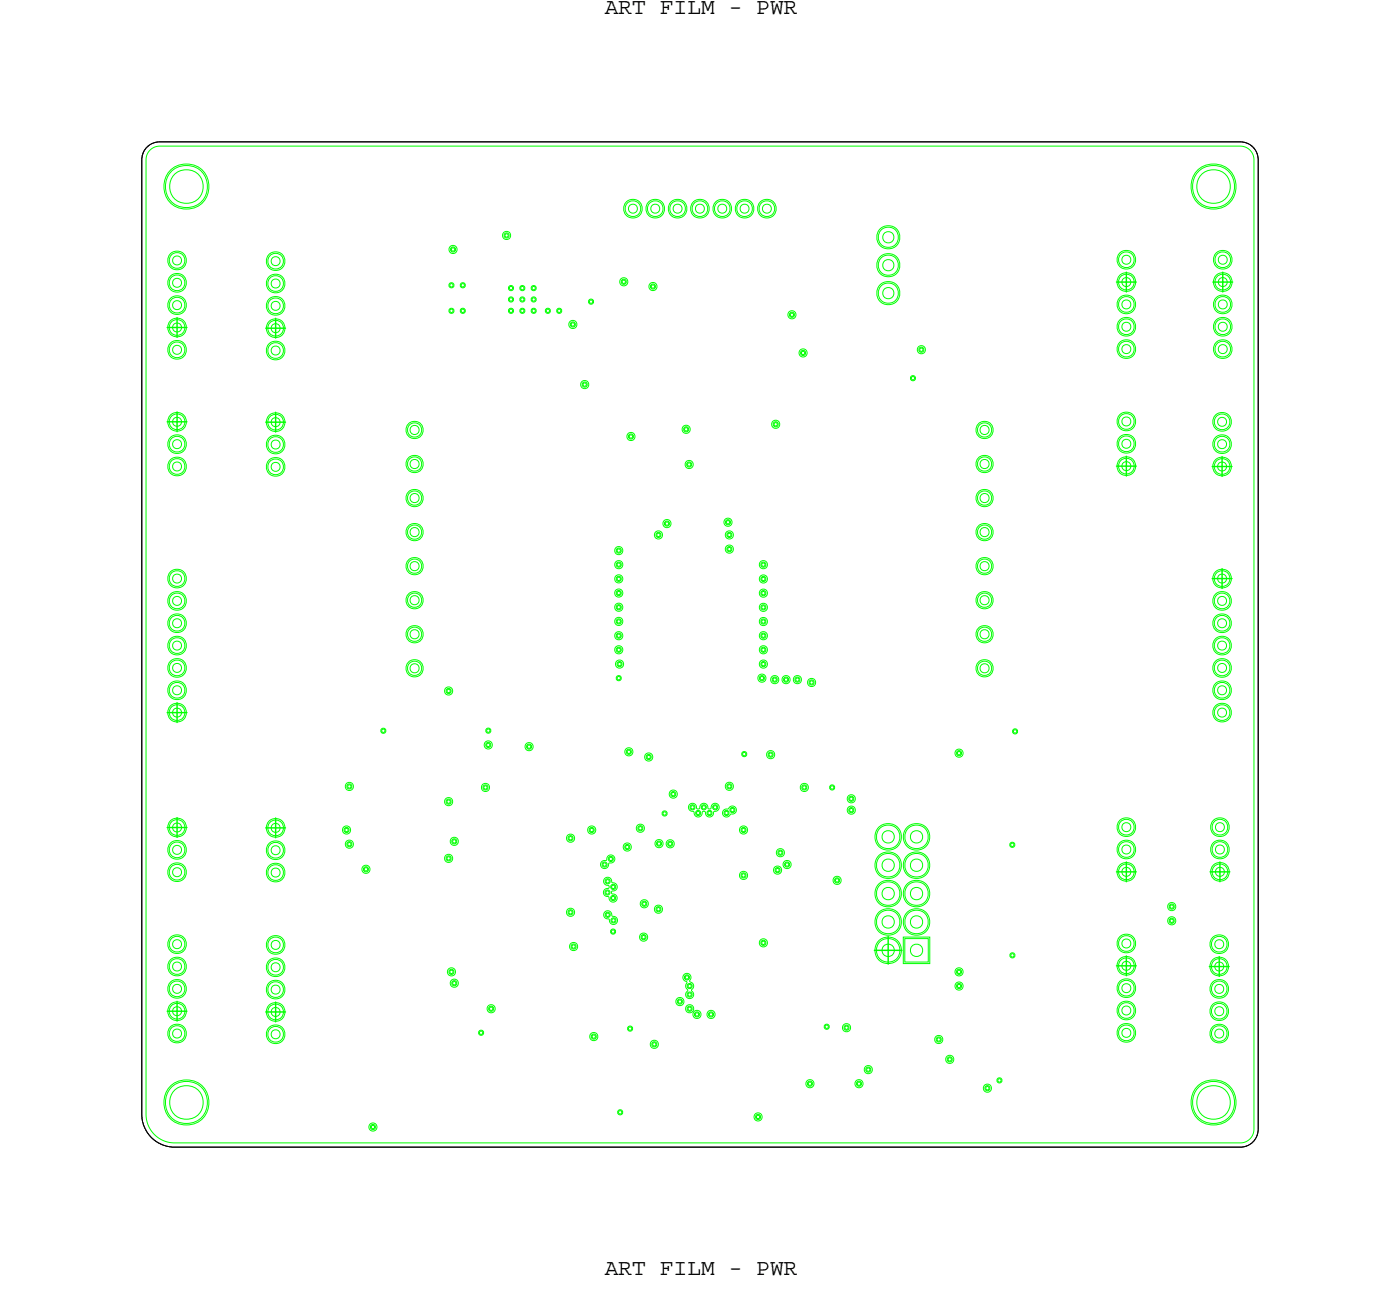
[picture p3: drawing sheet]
<svg xmlns="http://www.w3.org/2000/svg" width="125mm" height="115mm" viewBox="0 0 125 115" stroke-linecap="round" stroke-linejoin="round" font-family="sans-serif">
<defs><g id="words">
<g font-size="2.1">
<text x="54.2" y="1.2">ART FILM - PWR</text>
<text x="54.2" y="114.2">ART FILM - PWR</text>
</g>
</g></defs>
<!-- layer: Board Outline -->
<path d="M12.7 14.3v85.5zM13.2 13.2l.4-.4 .6-.1h96.9a1.61 1.61 0 0 1 1.6 1.5v86.9a1.6 1.6 0 0 1-1.6 1.6h-95.6a2.94 2.94 0 0 1-2.8-2.9v-85.5l.1-.6zM14.2 12.7h96.9zM14.2 12.7a1.6 1.6 0 0 0-1.5 1.6M111.1 12.7a1.6 1.6 0 0 1 1.6 1.5M112.7 14.2v86.9zM12.7 99.8a2.94 2.94 0 0 0 2.8 2.9M15.5 102.7h95.6zM112.7 101.1a1.6 1.6 0 0 1-1.6 1.6" fill="none" stroke="#000" stroke-width=".09"/>
<!-- layer: Nets -->
<g fill="none" stroke="#0f0" stroke-width=".09">
<path d="M13.4 13.5l.4-.3 .4-.1h96.9a1.23 1.23 0 0 1 1.2 1.1v86.9a1.22 1.22 0 0 1-1.2 1.2h-95.6a2.56 2.56 0 0 1-2.4-2.5v-85.5l.1-.5zM40.3 27.7l.1-.1 .2 .1v.3l-.2 .1-.1-.1zM40.3 25.4l.1-.1 .2 .1v.3l-.2 .1-.1-.1zM40.3 27.8l.1-.1 .2 .1v.1l-.2 .1-.1-.1zM40.3 25.5l.1-.1 .2 .1v.1l-.2 .1-.1-.1zM40.3 22.1l.3-.1 .3 .1v.2v.3l-.3 .1-.3-.1-.1-.3zM40.4 22.2l.2-.1 .2 .1v.3l-.2 .1-.2-.1zM40.4 22.3l.2-.1 .1 .1v.1l-.1 .1-.2-.1zM41.3 25.4l.2-.1 .1 .1v.3l-.1 .1-.2-.1zM41.3 27.7l.2-.1 .1 .1v.3l-.1 .1-.2-.1zM41.3 25.5l.2-.1 .1 .1v.1l-.1 .1-.2-.1zM41.3 27.8l.2-.1 .1 .1v.1l-.1 .1-.2-.1z"/>
<path d="M45.1 20.8l.3-.1 .2 .1 .1 .3-.1 .2-.2 .1-.3-.1-.1-.2zM45.2 20.9l.2-.1 .1 .1v.3l-.1 .1-.2-.1zM45.2 21l.2-.1 .1 .1v.2h-.1h-.2zM45.6 26.7l.2-.1 .1 .1v.3h-.1h-.2zM45.6 25.6h.2h.1v.4h-.1h-.2zM45.6 27.7l.2-.1 .1 .1v.3l-.1 .1-.2-.1zM45.6 26.7h.2h.1v.2l-.1 .1-.2-.1zM45.6 25.7l.2-.1 .1 .1v.2h-.1h-.2zM45.6 27.8l.2-.1 .1 .1v.1l-.1 .1-.2-.1zM46.6 25.6h.2h.2v.4h-.2h-.2zM46.6 26.7l.2-.1 .2 .1v.3h-.2h-.2zM46.6 27.7l.2-.1 .2 .1v.3l-.2 .1-.2-.1z"/>
<path d="M46.7 25.7l.1-.1 .1 .1v.2h-.1h-.1zM46.7 26.7h.1h.1v.2l-.1 .1-.1-.1zM46.7 27.8l.1-.1 .1 .1v.1l-.1 .1-.1-.1zM47.6 25.6h.2h.2v.4h-.2h-.2zM47.6 26.7l.2-.1 .2 .1v.3h-.2h-.2zM47.6 27.7l.2-.1 .2 .1v.3l-.2 .1-.2-.1zM47.7 25.7l.1-.1 .1 .1v.2h-.1h-.1zM47.7 26.7h.1h.1v.2l-.1 .1-.1-.1zM47.7 27.8l.1-.1 .1 .1v.1l-.1 .1-.1-.1zM48.9 27.7l.2-.1 .1 .1v.3l-.1 .1-.2-.1zM48.9 27.8l.2-.1 .1 .1v.1l-.1 .1-.2-.1zM49.9 27.7l.2-.1 .2 .1v.3l-.2 .1-.2-.1z"/>
<path d="M50 27.8l.1-.1 .1 .1v.1l-.1 .1-.1-.1zM51 28.8l.3-.1 .3 .1 .1 .2-.1 .3-.3 .1-.3-.1-.1-.3zM51.1 28.9l.2-.1 .2 .1v.3l-.2 .1-.2-.1zM51.2 29l.1-.1 .1 .1v.1l-.1 .1-.1-.1zM52.1 34.2l.3-.1 .2 .1 .1 .2-.1 .3-.2 .1-.3-.1-.1-.3zM52.2 34.3l.2-.1 .1 .1v.3l-.1 .1-.2-.1zM52.2 34.4l.2-.1 .1 .1v.1l-.1 .1-.2-.1zM52.8 26.8h.1h.2v.4h-.2h-.1zM52.8 26.9h.1h.2v.2l-.2 .1-.1-.1zM55.6 25l.3-.1 .2 .1 .1 .2-.1 .3-.2 .1-.3-.1-.1-.3zM55.7 25.1l.2-.1 .1 .1v.3l-.1 .1-.2-.1zM55.7 25.2l.2-.1 .1 .1v.1l-.1 .1-.2-.1z"/>
<path d="M56.2 38.8l.3-.1 .3 .1 .1 .3-.1 .2-.3 .1-.3-.1v-.2zM56.3 38.9l.2-.1 .2 .1v.3l-.2 .1-.2-.1zM56.4 39l.1-.1 .1 .1v.2h-.1h-.1zM58.2 25.4l.3-.1 .3 .1v.3v.2l-.3 .1-.3-.1-.1-.2zM58.3 25.5l.2-.1 .2 .1v.3l-.2 .1-.2-.1zM58.4 25.6l.1-.1 .1 .1v.1l-.1 .1-.1-.1zM61.2 38.2l.3-.1 .2 .1 .1 .2-.1 .3-.2 .1-.3-.1-.1-.3zM61.3 38.3l.2-.1 .1 .1v.3l-.1 .1-.2-.1zM61.3 38.4l.2-.1 .1 .1v.1l-.1 .1-.2-.1zM69.2 37.7l.3-.1 .3 .1v.3v.2l-.3 .1-.3-.1-.1-.2zM69.3 37.8h.2h.2v.3l-.2 .1-.2-.1zM69.3 37.9l.2-.1 .1 .1v.2h-.1h-.2z"/>
<path d="M70.7 27.9l.2-.1 .3 .1 .1 .3-.1 .2-.3 .1-.2-.1-.1-.2zM70.8 28h.1h.2v.3l-.2 .1-.1-.1zM70.8 28.1l.1-.1 .2 .1v.2h-.2h-.1zM71.7 31.3l.2-.1 .3 .1 .1 .3-.1 .2-.3 .2-.2-.2-.1-.2zM71.8 31.4h.1h.2v.4h-.2h-.1zM71.8 31.5l.1-.1 .2 .1v.2h-.2h-.1zM81.6 33.7l.2-.1 .1 .1v.3l-.1 .1-.2-.1zM81.6 33.8l.2-.1 .1 .1v.1l-.1 .1-.2-.1zM82.3 31.1l.2-.2 .3 .2 .1 .2-.1 .3-.3 .1-.2-.1-.1-.3zM82.4 31.1h.1h.2v.4h-.2h-.1zM82.4 31.2h.1h.2v.2l-.2 .1-.1-.1zM55.2 51.6l.2-.1 .3 .1 .1 .2-.1 .3-.3 .1-.2-.1-.1-.3z"/>
<path d="M55.2 52.8l.2-.1 .3 .1 .1 .3-.1 .2-.3 .2-.2-.2-.1-.2zM55.2 54.1l.2-.1 .3 .1 .1 .3-.1 .2-.3 .1-.2-.1-.1-.2zM55.2 55.4l.2-.1 .3 .1 .1 .2-.1 .3-.3 .1-.2-.1-.1-.3zM55.2 50.3l.2-.1 .3 .1 .1 .3-.1 .2-.3 .1-.2-.1-.1-.2zM55.2 49l.2-.1 .3 .1 .1 .3-.1 .2-.3 .2-.2-.2-.1-.2zM55.2 56.7l.2-.1 .3 .1 .1 .2-.1 .3-.3 .1-.2-.1-.1-.3zM55.2 57.9l.2-.1 .3 .1 .1 .3-.1 .2-.3 .1-.2-.1-.1-.2zM55.2 59.2l.3-.1 .3 .1 .1 .3-.1 .2-.3 .1-.3-.1-.1-.2zM55.3 49.1h.1h.2v.4h-.2h-.1zM55.3 50.4l.1-.1 .2 .1v.3l-.2 .1-.1-.1zM55.3 56.8l.1-.1 .2 .1v.3h-.2h-.1zM55.3 51.7l.1-.1 .2 .1v.3l-.2 .1-.1-.1z"/>
<path d="M55.3 58l.1-.1 .2 .1v.3l-.2 .1-.1-.1zM55.3 55.5l.1-.1 .2 .1v.3l-.2 .1-.1-.1zM55.3 54.2l.1-.1 .2 .1v.3l-.2 .1-.1-.1zM55.3 52.9h.1h.2v.4h-.2h-.1zM55.3 49.2l.1-.1 .2 .1v.2h-.2h-.1zM55.3 50.5l.1-.1 .2 .1v.1l-.2 .1-.1-.1zM55.3 56.8h.1h.2v.2l-.2 .1-.1-.1zM55.3 51.8l.1-.1 .2 .1v.1l-.2 .1-.1-.1zM55.3 58.1l.1-.1 .2 .1v.1l-.2 .1-.1-.1zM55.3 55.6l.1-.1 .2 .1v.1l-.2 .1-.1-.1zM55.3 54.3l.1-.1 .2 .1v.1l-.2 .1-.1-.1zM55.3 53l.1-.1 .2 .1v.2h-.2h-.1z"/>
<path d="M55.3 59.3l.2-.1 .2 .1v.3l-.2 .1-.2-.1zM55.4 59.4l.1-.1 .1 .1v.1l-.1 .1-.1-.1zM58.7 47.6l.3-.1 .3 .1v.3v.2l-.3 .2-.3-.2-.1-.2zM58.8 47.7h.2h.2v.3l-.2 .1-.2-.1zM58.8 47.8l.2-.1 .1 .1v.2h-.1h-.2zM59.5 46.6l.2-.1 .3 .1 .1 .3-.1 .2-.3 .1-.2-.1-.1-.2zM59.6 46.7l.1-.1 .2 .1v.3l-.2 .1-.1-.1zM59.6 46.8l.1-.1 .2 .1v.1l-.2 .1-.1-.1zM61.5 41.3l.2-.1 .3 .1 .1 .3-.1 .2-.3 .1-.2-.1-.1-.2zM61.6 41.4h.1h.2v.3l-.2 .1-.1-.1zM61.6 41.5l.1-.1 .2 .1v.2h-.2h-.1zM64.9 46.5l.3-.1 .3 .1 .1 .3-.1 .2-.3 .1-.3-.1-.1-.2z"/>
<path d="M65 46.6l.2-.1 .2 .1v.3l-.2 .1-.2-.1zM65.1 47.6l.2-.1 .3 .1 .1 .3-.1 .2-.3 .2-.2-.2-.1-.2zM65.1 48.9l.2-.1 .3 .1 .1 .3-.1 .2-.3 .1-.2-.1-.1-.2zM65.1 46.7l.1-.1 .1 .1v.1l-.1 .1-.1-.1zM65.2 47.7h.1h.2v.3l-.2 .1-.1-.1zM65.2 49l.1-.1 .2 .1v.3l-.2 .1-.1-.1zM65.2 47.8l.1-.1 .2 .1v.2h-.2h-.1zM65.2 49.1l.1-.1 .2 .1v.1l-.2 .1-.1-.1zM68.1 54.1l.3-.1 .2 .1 .1 .3-.1 .2-.2 .1-.3-.1-.1-.2zM68.1 55.4l.3-.1 .2 .1 .1 .2-.1 .3-.2 .1-.3-.1-.1-.3zM68.1 52.9l.3-.2 .2 .2 .1 .2-.1 .3-.2 .1-.3-.1-.1-.3zM68.1 51.6l.3-.1 .2 .1 .1 .2-.1 .3-.2 .1-.3-.1-.1-.3z"/>
<path d="M68.1 50.3l.3-.1 .2 .1 .1 .3-.1 .2-.2 .1-.3-.1-.1-.2zM68.1 56.7l.3-.1 .2 .1 .1 .2-.1 .3-.2 .1-.3-.1-.1-.3zM68.1 57.9l.3-.1 .2 .1 .1 .3-.1 .2-.2 .1-.3-.1-.1-.2zM68.1 59.2l.3-.1 .2 .1 .1 .3-.1 .2-.2 .1-.3-.1-.1-.2zM68.2 51.7l.2-.1 .1 .1v.3l-.1 .1-.2-.1zM68.2 56.8l.2-.1 .1 .1v.3h-.1h-.2zM68.2 59.3l.2-.1 .1 .1v.3l-.1 .1-.2-.1zM68.2 50.4l.2-.1 .1 .1v.3l-.1 .1-.2-.1zM68.2 55.5l.2-.1 .1 .1v.3l-.1 .1-.2-.1zM68.2 58l.2-.1 .1 .1v.3l-.1 .1-.2-.1zM68.2 54.2l.2-.1 .1 .1v.3l-.1 .1-.2-.1zM68.2 52.9h.2h.1v.4h-.1h-.2z"/>
<path d="M68.2 51.8l.2-.1 .1 .1v.1l-.1 .1-.2-.1zM68.2 56.8h.2h.1v.2l-.1 .1-.2-.1zM68.2 59.4l.2-.1 .1 .1v.1l-.1 .1-.2-.1zM68.2 50.5l.2-.1 .1 .1v.1l-.1 .1-.2-.1zM68.2 55.6l.2-.1 .1 .1v.1l-.1 .1-.2-.1zM68.2 58.1l.2-.1 .1 .1v.1l-.1 .1-.2-.1zM68.2 54.3l.2-.1 .1 .1v.1l-.1 .1-.2-.1zM68.2 53h.2h.1v.2l-.1 .1-.2-.1zM30.8 74.1l.2-.2 .3 .2 .1 .2-.1 .3-.3 .1-.2-.1-.1-.3zM30.9 74.1h.1h.2v.4h-.2h-.1zM30.9 74.2h.1h.2v.2l-.2 .1-.1-.1zM31 70.2l.3-.2 .3 .2 .1 .2-.1 .3-.3 .1-.3-.1-.1-.3z"/>
<path d="M31 75.3l.3-.1 .3 .1 .1 .3-.1 .2-.3 .1-.3-.1-.1-.2zM31.1 70.2h.2h.2v.4h-.2h-.2zM31.1 75.4l.2-.1 .2 .1v.3l-.2 .1-.2-.1zM31.2 70.3h.1h.1v.2l-.1 .1-.1-.1zM31.2 75.5l.1-.1 .1 .1v.1l-.1 .1-.1-.1zM32.5 77.6l.3-.1 .3 .1v.2v.3l-.3 .1-.3-.1-.1-.3zM32.6 77.7l.2-.1 .2 .1v.3l-.2 .1-.2-.1zM32.6 77.8l.2-.1 .1 .1v.1l-.1 .1-.2-.1zM34.2 65.3l.1-.1 .2 .1v.3l-.2 .1-.1-.1zM34.2 65.4l.1-.1 .2 .1v.1l-.2 .1-.1-.1zM39.9 61.6l.3-.1 .3 .1v.3v.2l-.3 .1-.3-.1-.1-.2zM39.9 71.5l.3-.1 .3 .1v.3v.2l-.3 .1-.3-.1-.1-.2z"/>
<path d="M39.9 76.6l.3-.1 .3 .1v.2v.3l-.3 .1-.3-.1-.1-.3zM40 61.7l.2-.1 .2 .1v.3l-.2 .1-.2-.1zM40 71.6l.2-.1 .2 .1v.3l-.2 .1-.2-.1zM40 76.7l.2-.1 .2 .1v.3l-.2 .1-.2-.1zM40 61.8l.2-.1 .1 .1v.1l-.1 .1-.2-.1zM40 71.7l.2-.1 .1 .1v.1l-.1 .1-.2-.1zM40 76.8l.2-.1 .1 .1v.1l-.1 .1-.2-.1zM40.4 75.1l.3-.1 .3 .1 .1 .2-.1 .3-.3 .1-.3-.1-.1-.3zM40.5 75.2l.2-.1 .2 .1v.3l-.2 .1-.2-.1zM40.6 75.3l.1-.1 .1 .1v.1l-.1 .1-.1-.1zM43.2 70.2l.3-.1 .3 .1v.3v.2l-.3 .2-.3-.2-.1-.2zM43.3 70.3h.2h.2v.4h-.2h-.2z"/>
<path d="M43.4 70.4l.1-.1 .1 .1v.2h-.1h-.1zM43.5 66.4l.2-.1 .3 .1 .1 .3-.1 .2-.3 .2-.2-.2-.1-.2zM43.6 66.5h.1h.2v.4h-.2h-.1zM43.6 65.3l.1-.1 .2 .1v.3h-.2h-.1zM43.6 66.6l.1-.1 .2 .1v.2h-.2h-.1zM43.6 65.3h.1h.2v.2l-.2 .1-.1-.1zM47.1 66.6l.3-.1 .3 .1 .1 .2-.1 .3-.3 .1-.3-.1-.1-.3zM47.2 66.7l.2-.1 .2 .1v.3l-.2 .1-.2-.1zM47.3 66.8l.1-.1 .1 .1v.1l-.1 .1-.1-.1zM50.8 74.8l.3-.1 .3 .1 .1 .2-.1 .3-.3 .1-.3-.1-.1-.3zM50.9 74.9l.2-.1 .2 .1v.3l-.2 .1-.2-.1zM51 75l.1-.1 .1 .1v.1l-.1 .1-.1-.1z"/>
<path d="M52.7 74.1l.3-.2 .3 .2 .1 .2-.1 .3-.3 .1-.3-.1-.1-.3zM52.8 74.1h.2h.2v.4h-.2h-.2zM52.9 74.2h.1h.1v.2l-.1 .1-.1-.1zM53.9 77.1l.4-.1 .1-.3 .2-.1h.3l.2 .2-.1 .3-.5 .2v.3l-.2 .1h-.3l-.2-.1v-.2zM54 77.2h.2h.1v.4h-.1h-.2zM54 77.3l.2-.1 .1 .1v.2h-.1h-.2zM54.2 78.6l.2-.1 .2 .1 .2 .4 .3 .1 .2 .2-.1 .3-.4 .2v.2l.3 .1 .2 .2v.2l-.2 .2h-.4l-.2-.4-.3-.1-.1-.2v-.3l.5-.3-.1-.1-.2-.1-.2-.1v-.3zM54.2 79.7h.2h.2v.4h-.2h-.2zM54.3 78.7h.1h.2v.4h-.2h-.1zM54.3 79.8h.1h.1v.2l-.1 .1-.1-.1zM54.3 78.8h.1h.2v.2l-.2 .1-.1-.1zM54.5 76.7h.2h.2v.4h-.2h-.2z"/>
<path d="M54.6 76.8l.1-.1 .1 .1v.2h-.1h-.1zM54.8 79.2h.1h.2v.4h-.2h-.1zM54.8 79.3h.1h.2v.2l-.2 .1-.1-.1zM55.3 60.6l.1-.1 .2 .1v.3h-.2h-.1zM55.3 60.6h.1h.2v.2l-.2 .1-.1-.1zM55.9 75.6l.3-.1 .3 .1v.2v.3l-.3 .1-.3-.1-.1-.3zM56 75.7l.2-.1 .2 .1v.3l-.2 .1-.2-.1zM56.1 75.8l.1-.1 .1 .1v.1l-.1 .1-.1-.1zM56.1 67.1l.2-.2 .3 .2 .1 .2-.1 .3-.3 .1-.2-.1-.1-.3zM56.2 67.1h.1h.2v.4h-.2h-.1zM56.2 67.2h.1h.2v.2l-.2 .1-.1-.1zM57.1 73.9l.3-.1 .2 .1 .1 .3-.1 .2-.2 .1-.3-.1-.1-.2z"/>
<path d="M57.2 74l.2-.1 .1 .1v.3l-.1 .1-.2-.1zM57.2 74.1l.2-.1 .1 .1v.1l-.1 .1-.2-.1zM57.8 67.5l.3-.1 .3 .1 .1 .3-.1 .2-.3 .1-.3-.1-.1-.2zM57.9 67.6l.2-.1 .2 .1v.3l-.2 .1-.2-.1zM58 67.7l.1-.1 .1 .1v.1l-.1 .1-.1-.1zM58.8 75.3l.2-.1 .3 .1 .1 .2-.1 .3-.3 .1-.2-.1-.1-.3zM58.9 75.4l.1-.1 .2 .1v.3l-.2 .1-.1-.1zM58.9 75.5l.1-.1 .2 .1v.1l-.2 .1-.1-.1zM59.4 72.7l.1-.1 .2 .1v.3l-.2 .1-.1-.1zM59.4 72.8l.1-.1 .2 .1v.1l-.2 .1-.1-.1zM59.8 75.3l.2-.1 .3 .1 .1 .2-.1 .3-.3 .1-.2-.1-.1-.3zM59.9 75.4l.1-.1 .2 .1v.3l-.2 .1-.1-.1z"/>
<path d="M59.9 75.5l.1-.1 .2 .1v.1l-.2 .1-.1-.1zM60 70.8l.3-.1 .3 .1 .1 .3-.1 .2-.3 .2-.3-.2-.1-.2zM60.1 70.9h.2h.2v.4h-.2h-.2zM60.2 71l.1-.1 .1 .1v.2h-.1h-.1zM61.8 72l.2-.1h.2l.1 .2 .1 .3h.2l.2-.4 .3-.1 .2 .2 .1 .3h.2l.2-.4 .3-.1 .2 .2 .1 .2-.1 .3-.4 .1v.3l-.2 .1h-.3l-.2-.4-.2-.1-.1 .1-.1 .3-.3 .1-.3-.1-.1-.3-.4-.2v-.3zM61.9 72.1l.1-.1 .2 .1v.3l-.2 .1-.1-.1zM61.9 72.2l.1-.1 .2 .1v.1l-.2 .1-.1-.1zM62.4 72.6h.1h.2v.3l-.2 .1-.1-.1zM62.4 72.7l.1-.1 .2 .1v.2h-.2h-.1zM62.9 72.1l.1-.1 .2 .1v.3l-.2 .1-.1-.1zM62.9 72.2l.1-.1 .2 .1v.1l-.2 .1-.1-.1zM63.4 72.6h.2h.1v.3l-.1 .1-.2-.1z"/>
<path d="M63.4 72.7l.2-.1 .1 .1v.2h-.1h-.2zM63.9 72.1l.2-.1 .1 .1v.3l-.1 .1-.2-.1zM63.9 72.2l.2-.1 .1 .1v.1l-.1 .1-.2-.1zM64.8 72.5l.4-.1 .2-.2h.2l.3 .1 .1 .2-.2 .3-.3 .1-.2 .2h-.2l-.4-.2v-.2zM64.9 72.6h.2h.1v.3l-.1 .1-.2-.1zM64.9 72.7l.2-.1 .1 .1v.2h-.1h-.2zM65.1 70.1l.2-.1 .3 .1 .1 .3-.1 .2-.3 .2-.2-.2-.1-.2zM65.2 70.2h.1h.2v.4h-.2h-.1zM65.2 70.3l.1-.1 .2 .1v.2h-.2h-.1zM65.4 72.4l.2-.1 .2 .1v.3h-.2h-.2zM65.5 72.4h.1h.1v.2l-.1 .1-.1-.1zM66.3 78.1l.3-.1 .3 .1 .1 .3-.1 .2-.3 .1-.3-.1-.1-.2z"/>
<path d="M66.3 74.1l.3-.2 .3 .2 .1 .2-.1 .3-.3 .1-.3-.1-.1-.3zM66.4 74.1h.2h.2v.4h-.2h-.2zM66.4 78.2l.2-.1 .2 .1v.3l-.2 .1-.2-.1zM66.5 74.2h.1h.1v.2l-.1 .1-.1-.1zM66.5 78.3l.1-.1 .1 .1v.1l-.1 .1-.1-.1zM66.5 67.4l.2-.1 .1 .1v.3h-.1h-.2zM66.5 67.4h.2h.1v.2l-.1 .1-.2-.1zM68 60.5l.2-.1 .3 .1 .1 .2-.1 .3-.3 .1-.2-.1-.1-.3zM68.1 60.6l.1-.1 .2 .1v.3h-.2h-.1zM68.1 60.6h.1h.2v.2l-.2 .1-.1-.1zM68.8 67.3l.2-.1 .3 .1 .1 .3-.1 .2-.3 .1-.2-.1-.1-.2zM68.9 67.4l.1-.1 .2 .1v.3l-.2 .1-.1-.1z"/>
<path d="M68.9 67.5l.1-.1 .2 .1v.1l-.2 .1-.1-.1zM69.1 60.6l.3-.1 .3 .1 .1 .2-.1 .3-.3 .1-.3-.1-.1-.3zM69.2 60.7l.2-.1 .2 .1v.3l-.2 .1-.2-.1zM69.3 60.8l.1-.1 .1 .1v.1l-.1 .1-.1-.1zM69.4 77.6l.2-.1 .3 .1 .1 .3-.1 .2-.3 .2-.2-.2-.1-.2zM69.5 77.7h.1h.2v.4h-.2h-.1zM69.5 77.8l.1-.1 .2 .1v.2h-.2h-.1zM69.6 76.1l.3-.1 .3 .1 .1 .2-.1 .3-.3 .1-.3-.1-.1-.3zM69.7 76.2l.2-.1 .2 .1v.3l-.2 .1-.2-.1zM69.8 76.3l.1-.1 .1 .1v.1l-.1 .1-.1-.1zM70.1 60.6l.3-.1 .3 .1 .1 .2-.1 .3-.3 .1-.3-.1-.1-.3zM70.2 77.1l.3-.1 .3 .1 .1 .3-.1 .2-.3 .2-.3-.2-.1-.2z"/>
<path d="M70.2 60.7l.2-.1 .2 .1v.3l-.2 .1-.2-.1zM70.3 60.8l.1-.1 .1 .1v.1l-.1 .1-.1-.1zM70.3 77.2h.2h.2v.4h-.2h-.2zM70.4 77.3l.1-.1 .1 .1v.2h-.1h-.1zM71.2 60.6l.2-.1 .3 .1 .1 .2-.1 .3-.3 .1-.2-.1-.1-.3zM71.3 60.7l.1-.1 .2 .1v.3l-.2 .1-.1-.1zM71.3 60.8l.1-.1 .2 .1v.1l-.2 .1-.1-.1zM71.8 70.2l.2-.1 .3 .1 .1 .3-.1 .2-.3 .2-.2-.2-.1-.2zM71.9 70.3h.1h.2v.4h-.2h-.1zM71.9 70.4l.1-.1 .2 .1v.2h-.2h-.1zM72.4 60.8l.3-.1 .3 .1 .1 .3-.1 .2-.3 .2-.3-.2-.1-.2zM72.5 60.9h.2h.2v.4h-.2h-.2z"/>
<path d="M72.6 61l.1-.1 .1 .1v.2h-.1h-.1zM74.4 70.3h.1h.2v.4h-.2h-.1zM74.4 70.4l.1-.1 .2 .1v.2h-.2h-.1zM74.7 78.6l.3-.1 .3 .1v.2v.3l-.3 .1-.3-.1-.1-.3zM74.8 78.7l.2-.1 .2 .1v.3h-.2h-.2zM74.8 78.7h.2h.1v.2l-.1 .1-.2-.1zM76 71.3l.3-.1 .2 .1 .1 .2-.1 .3-.2 .1-.3-.1-.1-.3zM76 72.3l.3-.1 .2 .1 .1 .2-.1 .3-.2 .1-.3-.1-.1-.3zM76.1 71.4l.2-.1 .1 .1v.3h-.1h-.2zM76.1 72.4l.2-.1 .1 .1v.3l-.1 .1-.2-.1zM76.1 71.4h.2h.1v.2l-.1 .1-.2-.1zM76.1 72.5l.2-.1 .1 .1v.1l-.1 .1-.2-.1z"/>
<path d="M85.6 67.2l.3-.1 .3 .1 .1 .2-.1 .3-.3 .1-.3-.1-.1-.3zM85.7 67.3l.2-.1 .2 .1v.3l-.2 .1-.2-.1zM85.8 67.4l.1-.1 .1 .1v.1l-.1 .1-.1-.1zM90.5 75.5l.2-.1 .1 .1v.3l-.1 .1-.2-.1zM90.5 75.6l.2-.1 .1 .1v.1l-.1 .1-.2-.1zM90.7 65.3l.2-.1 .2 .1v.3l-.2 .1-.2-.1zM90.8 65.4l.1-.1 .2 .1v.2h-.2h-.1zM40.2 86.8l.2-.2 .3 .2 .1 .2-.1 .3-.3 .1-.2-.1-.1-.3zM40.3 86.8h.1h.2v.4h-.2h-.1zM40.3 86.9h.1h.2v.2l-.2 .1-.1-.1zM40.4 87.8l.3-.1 .3 .1 .1 .2-.1 .3-.3 .1-.3-.1-.1-.3zM40.5 87.9l.2-.1 .2 .1v.3l-.2 .1-.2-.1z"/>
<path d="M40.6 88l.1-.1 .1 .1v.1l-.1 .1-.1-.1zM42.9 92.3l.2-.1 .2 .1v.3l-.2 .1-.2-.1zM43 92.4l.1-.1 .1 .1v.1l-.1 .1-.1-.1zM43.7 90.1l.3-.2 .3 .2 .1 .2-.1 .3-.3 .1-.3-.1-.1-.3zM43.8 90.2l.2-.1 .2 .1v.3h-.2h-.2zM43.9 90.2h.1h.1v.2l-.1 .1-.1-.1zM50.8 81.4l.3-.1 .3 .1 .1 .3-.1 .2-.3 .1-.3-.1-.1-.2zM50.9 81.5l.2-.1 .2 .1v.3l-.2 .1-.2-.1zM51 81.6l.1-.1 .1 .1v.1l-.1 .1-.1-.1zM51.1 84.5l.3-.1 .2 .1 .1 .2-.1 .3-.2 .1-.3-.1-.1-.3zM51.2 84.6l.2-.1 .1 .1v.3l-.1 .1-.2-.1zM51.2 84.7l.2-.1 .1 .1v.1l-.1 .1-.2-.1z"/>
<path d="M52.9 92.6l.3-.2 .3 .2v.2v.3l-.3 .1-.3-.1-.1-.3zM53 92.6h.2h.2v.4h-.2h-.2zM53.1 92.7h.1h.1v.2l-.1 .1-.1-.1zM54.2 81.6l.2-.1 .3 .1 .1 .4 .3 .1 .2 .1v.3l-.1 .2-.3 .1-.2-.1-.1-.4-.3-.1-.2-.1v-.3zM54.3 81.7h.1h.2v.4h-.2h-.1zM54.3 81.8l.1-.1 .2 .1v.2h-.2h-.1zM54.7 83.2h.2h.2v.4h-.2h-.2zM54.7 80.2h.2h.2v.4h-.2h-.2zM54.8 82.2h.2h.1v.4h-.1h-.2zM54.8 83.3h.1h.1v.2l-.1 .1-.1-.1zM54.8 80.3l.1-.1 .2 .1v.2h-.2h-.1zM54.8 82.3h.2h.1v.2l-.1 .1-.2-.1z"/>
<path d="M55.4 99.4h.1h.2v.3l-.2 .1-.1-.1zM55.4 99.5l.1-.1 .2 .1v.2h-.2h-.1zM56.3 91.9h.1h.2v.3l-.2 .1-.1-.1zM56.3 92l.1-.1 .2 .1v.2h-.2h-.1zM57.4 83.6l.2-.1 .3 .1 .1 .3-.1 .2-.3 .2-.2-.2-.1-.2zM57.4 80.7l.3-.2 .3 .2 .1 .2-.1 .3-.3 .1-.3-.1-.1-.3zM57.5 83.7h.1h.2v.4h-.2h-.1zM57.5 83.8l.1-.1 .2 .1v.2h-.2h-.1zM57.5 80.8l.2-.1 .2 .1v.3h-.2h-.2zM57.6 80.8h.1h.1v.2l-.1 .1-.1-.1zM58.3 93.2l.3-.1 .3 .1 .1 .3-.1 .2-.3 .2-.3-.2-.1-.2zM58.4 93.3h.2h.2v.4h-.2h-.2z"/>
<path d="M58.5 93.4l.1-.1 .1 .1v.2h-.1h-.1zM58.7 81.1l.3-.1 .3 .1v.3v.2l-.3 .2-.3-.2-.1-.2zM58.8 81.2h.2h.2v.4h-.2h-.2zM58.8 81.3l.2-.1 .1 .1v.2h-.1h-.2zM60.6 89.4l.3-.1 .3 .1 .1 .3-.1 .2-.3 .1-.3-.1-.1-.2zM60.7 89.5l.2-.1 .2 .1v.3l-.2 .1-.2-.1zM60.8 89.6l.1-.1 .1 .1v.1l-.1 .1-.1-.1zM61.3 87.3l.2-.2 .3 .2 .1 .2-.1 .4 .3 .3v.2l-.2 .3 .2 .2v.2l-.2 .3h-.3l-.2-.3v-.2l.2-.3-.2-.3 .1-.4-.2-.1-.1-.2zM61.4 87.3h.1h.2v.4h-.2h-.1zM61.4 87.4h.1h.2v.2l-.2 .1-.1-.1zM61.5 90.1l.3-.2 .2 .2 .1 .2-.1 .3-.2 .1-.3-.1-.1-.3zM61.6 88.1l.2-.1 .1 .1v.3l-.1 .1-.2-.1z"/>
<path d="M61.6 90.2l.2-.1 .1 .1v.3h-.1h-.2zM61.6 88.9l.2-.1 .1 .1v.3l-.1 .1-.2-.1zM61.6 88.2l.2-.1 .1 .1v.1l-.1 .1-.2-.1zM61.6 90.2h.2h.1v.2l-.1 .1-.2-.1zM61.6 89l.2-.1 .1 .1v.1l-.1 .1-.2-.1zM62.2 90.6l.2-.1 .3 .1 .1 .2-.1 .3-.3 .1-.2-.1-.1-.3zM62.3 90.7l.1-.1 .2 .1v.3h-.2h-.1zM62.3 90.7h.1h.2v.2l-.2 .1-.1-.1zM63.4 90.6l.3-.1 .3 .1 .1 .2-.1 .3-.3 .1-.3-.1-.1-.3zM63.5 90.7l.2-.1 .2 .1v.3h-.2h-.2zM63.6 90.7h.1h.1v.2l-.1 .1-.1-.1zM67.6 99.7l.3-.1 .3 .1 .1 .3-.1 .2-.3 .2-.3-.2-.1-.2z"/>
<path d="M67.7 99.8h.2h.2v.4h-.2h-.2zM67.8 99.9l.1-.1 .1 .1v.2h-.1h-.1zM68.1 84.2l.3-.2 .2 .2 .1 .2-.1 .3-.2 .1-.3-.1-.1-.3zM68.2 84.3l.2-.1 .1 .1v.3h-.1h-.2zM68.2 84.3h.2h.1v.2l-.1 .1-.2-.1zM72.3 96.8l.2-.1 .3 .1 .1 .2-.1 .3-.3 .1-.2-.1-.1-.3zM72.4 96.9l.1-.1 .2 .1v.3l-.2 .1-.1-.1zM72.4 96.9h.1h.2v.2l-.2 .1-.1-.1zM73.9 91.8l.2-.1 .1 .1v.3h-.1h-.2zM73.9 91.8h.2h.1v.2l-.1 .1-.2-.1zM75.6 91.8l.2-.2 .3 .2 .1 .2-.1 .3-.3 .1-.2-.1-.1-.3zM75.7 91.8h.1h.2v.4h-.2h-.1z"/>
<path d="M75.7 91.9h.1h.2v.2l-.2 .1-.1-.1zM76.7 96.8l.2-.1 .3 .1 .1 .2-.1 .3-.3 .1-.2-.1-.1-.3zM76.8 96.9l.1-.1 .2 .1v.3l-.2 .1-.1-.1zM76.8 96.9h.1h.2v.2l-.2 .1-.1-.1zM77.5 95.5l.3-.1 .2 .1 .1 .3-.1 .2-.2 .1-.3-.1-.1-.2zM77.6 95.6l.2-.1 .1 .1v.3l-.1 .1-.2-.1zM77.6 95.7l.2-.1 .1 .1v.1l-.1 .1-.2-.1zM80.9 83.9h2.4v2.4h-2.4zM81 84h2.1v2.1h-2.1zM83.8 92.8l.3-.1 .3 .1v.3v.2l-.3 .1-.3-.1-.1-.2zM83.9 92.9l.2-.1 .2 .1v.3l-.2 .1-.2-.1zM84 93l.1-.1 .1 .1v.1l-.1 .1-.1-.1z"/>
<path d="M84.8 94.6l.3-.1 .2 .1 .1 .2-.1 .3-.2 .1-.3-.1-.1-.3zM84.9 94.7l.2-.1 .1 .1v.3l-.1 .1-.2-.1zM84.9 94.8l.2-.1 .1 .1v.1l-.1 .1-.2-.1zM85.6 86.8l.3-.2 .3 .2 .1 .2-.1 .3-.3 .1-.3-.1-.1-.3zM85.6 88l.3-.1 .3 .1 .1 .3-.1 .2-.3 .1-.3-.1-.1-.2zM85.7 86.8h.2h.2v.4h-.2h-.2zM85.7 88.1l.2-.1 .2 .1v.3l-.2 .1-.2-.1zM85.8 86.9h.1h.1v.2l-.1 .1-.1-.1zM85.8 88.2l.1-.1 .1 .1v.1l-.1 .1-.1-.1zM88.2 97.2l.2-.1 .3 .1 .1 .2-.1 .3-.3 .1-.2-.1-.1-.3zM88.3 97.3l.1-.1 .2 .1v.3l-.2 .1-.1-.1zM88.3 97.3h.1h.2v.2l-.2 .1-.1-.1z"/>
<path d="M89.3 96.6l.2-.1 .2 .1v.3l-.2 .1-.2-.1zM89.4 96.7l.1-.1 .2 .1v.1l-.2 .1-.1-.1zM90.5 85.4l.2-.1 .2 .1v.3l-.2 .1-.2-.1zM90.5 85.5l.2-.1 .1 .1v.1l-.1 .1-.2-.1zM104.7 82.2l.3-.1 .2 .1 .1 .2-.1 .3-.2 .1-.3-.1-.1-.3zM104.7 80.9l.3-.1 .2 .1 .1 .3-.1 .2-.2 .1-.3-.1-.1-.2zM104.8 81l.2-.1 .1 .1v.3l-.1 .1-.2-.1zM104.8 82.3l.2-.1 .1 .1v.3l-.1 .1-.2-.1zM104.8 81.1l.2-.1 .1 .1v.1l-.1 .1-.2-.1zM104.8 82.4l.2-.1 .1 .1v.1l-.1 .1-.2-.1zM33.1 100.6l.3-.1 .3 .1 .1 .3-.1 .2-.3 .2-.3-.2-.1-.2zM33.2 100.7h.2h.2v.4h-.2h-.2z"/>
<path d="M33.3 100.8l.1-.1 .1 .1v.2h-.1h-.1z"/>
<circle cx="16.7" cy="16.7" r="2.03"/>
<circle cx="16.7" cy="16.7" r="1.51"/>
<circle cx="16.7" cy="16.7" r="1.89"/>
<circle cx="56.7" cy="18.7" r=".4"/>
<circle cx="56.7" cy="18.7" r=".84"/>
<circle cx="56.7" cy="18.7" r=".7"/>
<circle cx="58.7" cy="18.7" r=".4"/>
<circle cx="58.7" cy="18.7" r=".7"/>
<circle cx="58.7" cy="18.7" r=".84"/>
<circle cx="60.7" cy="18.7" r=".4"/>
<circle cx="60.7" cy="18.7" r=".7"/>
<circle cx="60.7" cy="18.7" r=".84"/>
<circle cx="62.7" cy="18.7" r=".4"/>
<circle cx="62.7" cy="18.7" r=".7"/>
<circle cx="62.7" cy="18.7" r=".84"/>
<circle cx="64.7" cy="18.7" r=".4"/>
<circle cx="64.7" cy="18.7" r=".7"/>
<circle cx="64.7" cy="18.7" r=".84"/>
<circle cx="66.7" cy="18.7" r=".4"/>
<circle cx="66.7" cy="18.7" r=".84"/>
<circle cx="66.7" cy="18.7" r=".7"/>
<circle cx="68.7" cy="18.7" r=".4"/>
<circle cx="68.7" cy="18.7" r=".7"/>
<circle cx="68.7" cy="18.7" r=".84"/>
<circle cx="108.7" cy="16.7" r="2.03"/>
<circle cx="108.7" cy="16.7" r="1.51"/>
<circle cx="108.7" cy="16.7" r="1.89"/>
<circle cx="15.9" cy="27.3" r=".4"/>
<circle cx="15.9" cy="29.3" r=".4"/>
<circle cx="15.9" cy="25.3" r=".4"/>
<circle cx="15.9" cy="31.3" r=".4"/>
<circle cx="15.9" cy="23.3" r=".4"/>
<circle cx="15.9" cy="37.8" r=".4"/>
<circle cx="15.9" cy="39.8" r=".4"/>
<circle cx="15.9" cy="23.3" r=".84"/>
<circle cx="15.9" cy="27.3" r=".84"/>
<circle cx="15.9" cy="37.8" r=".84"/>
<circle cx="15.9" cy="39.8" r=".84"/>
<circle cx="15.9" cy="29.3" r=".84"/>
<circle cx="15.9" cy="25.3" r=".7"/>
<circle cx="15.9" cy="31.3" r=".84"/>
<circle cx="15.9" cy="37.8" r=".7"/>
<circle cx="15.9" cy="31.3" r=".7"/>
<circle cx="15.9" cy="25.3" r=".84"/>
<circle cx="15.9" cy="27.3" r=".7"/>
<circle cx="15.9" cy="23.3" r=".7"/>
<circle cx="15.9" cy="39.8" r=".7"/>
<circle cx="15.9" cy="29.3" r=".7"/>
<circle cx="24.7" cy="27.4" r=".4"/>
<circle cx="24.7" cy="23.4" r=".4"/>
<circle cx="24.7" cy="29.4" r=".4"/>
<circle cx="24.7" cy="31.4" r=".4"/>
<circle cx="24.7" cy="39.8" r=".4"/>
<circle cx="24.7" cy="37.8" r=".4"/>
<circle cx="24.7" cy="25.4" r=".4"/>
<circle cx="24.7" cy="39.8" r=".84"/>
<circle cx="24.7" cy="27.4" r=".7"/>
<circle cx="24.7" cy="29.4" r=".7"/>
<circle cx="24.7" cy="23.4" r=".7"/>
<circle cx="24.7" cy="39.8" r=".7"/>
<circle cx="24.7" cy="37.8" r=".7"/>
<circle cx="24.7" cy="25.4" r=".7"/>
<circle cx="24.7" cy="23.4" r=".84"/>
<circle cx="24.7" cy="27.4" r=".84"/>
<circle cx="24.7" cy="29.4" r=".84"/>
<circle cx="24.7" cy="31.4" r=".84"/>
<circle cx="24.7" cy="37.8" r=".84"/>
<circle cx="24.7" cy="25.4" r=".84"/>
<circle cx="24.7" cy="31.4" r=".7"/>
<circle cx="37.1" cy="38.5" r=".41"/>
<circle cx="37.1" cy="38.5" r=".78"/>
<circle cx="37.1" cy="38.5" r=".64"/>
<circle cx="79.6" cy="26.3" r="1.04"/>
<circle cx="79.6" cy="23.7" r="1.04"/>
<circle cx="79.6" cy="21.2" r="1.04"/>
<circle cx="79.6" cy="26.2" r=".91"/>
<circle cx="79.6" cy="21.2" r=".91"/>
<circle cx="79.6" cy="23.7" r=".91"/>
<circle cx="79.6" cy="21.2" r=".5"/>
<circle cx="79.6" cy="23.7" r=".5"/>
<circle cx="79.6" cy="26.2" r=".5"/>
<circle cx="88.2" cy="38.5" r=".41"/>
<circle cx="88.2" cy="38.5" r=".78"/>
<circle cx="88.2" cy="38.5" r=".64"/>
<circle cx="100.9" cy="37.7" r=".4"/>
<circle cx="100.9" cy="27.3" r=".4"/>
<circle cx="100.9" cy="23.3" r=".4"/>
<circle cx="100.9" cy="31.3" r=".4"/>
<circle cx="100.9" cy="29.3" r=".4"/>
<circle cx="100.9" cy="25.3" r=".4"/>
<circle cx="100.9" cy="39.7" r=".4"/>
<circle cx="100.9" cy="25.3" r=".7"/>
<circle cx="100.9" cy="29.3" r=".7"/>
<circle cx="100.9" cy="39.7" r=".7"/>
<circle cx="100.9" cy="31.3" r=".7"/>
<circle cx="100.9" cy="23.3" r=".7"/>
<circle cx="100.9" cy="37.7" r=".7"/>
<circle cx="100.9" cy="23.3" r=".84"/>
<circle cx="100.9" cy="25.3" r=".84"/>
<circle cx="100.9" cy="27.3" r=".84"/>
<circle cx="100.9" cy="29.3" r=".84"/>
<circle cx="100.9" cy="31.3" r=".84"/>
<circle cx="100.9" cy="39.7" r=".84"/>
<circle cx="100.9" cy="37.7" r=".84"/>
<circle cx="100.9" cy="27.3" r=".7"/>
<circle cx="109.5" cy="37.8" r=".4"/>
<circle cx="109.5" cy="39.8" r=".4"/>
<circle cx="109.5" cy="39.8" r=".7"/>
<circle cx="109.5" cy="37.8" r=".7"/>
<circle cx="109.5" cy="39.8" r=".84"/>
<circle cx="109.5" cy="37.8" r=".84"/>
<circle cx="109.5" cy="25.3" r=".4"/>
<circle cx="109.5" cy="31.3" r=".4"/>
<circle cx="109.5" cy="23.3" r=".4"/>
<circle cx="109.5" cy="27.3" r=".4"/>
<circle cx="109.5" cy="29.3" r=".4"/>
<circle cx="109.5" cy="31.3" r=".7"/>
<circle cx="109.5" cy="23.3" r=".7"/>
<circle cx="109.5" cy="29.3" r=".84"/>
<circle cx="109.5" cy="27.3" r=".7"/>
<circle cx="109.5" cy="29.3" r=".7"/>
<circle cx="109.5" cy="25.3" r=".7"/>
<circle cx="109.5" cy="25.3" r=".84"/>
<circle cx="109.5" cy="27.3" r=".84"/>
<circle cx="109.5" cy="23.3" r=".84"/>
<circle cx="109.5" cy="31.3" r=".84"/>
<circle cx="15.9" cy="55.8" r=".4"/>
<circle cx="15.9" cy="51.8" r=".4"/>
<circle cx="15.9" cy="41.8" r=".4"/>
<circle cx="15.9" cy="53.8" r=".4"/>
<circle cx="15.9" cy="57.8" r=".4"/>
<circle cx="15.9" cy="59.8" r=".4"/>
<circle cx="15.9" cy="55.8" r=".84"/>
<circle cx="15.9" cy="57.8" r=".7"/>
<circle cx="15.9" cy="53.8" r=".7"/>
<circle cx="15.9" cy="41.8" r=".84"/>
<circle cx="15.9" cy="53.8" r=".84"/>
<circle cx="15.9" cy="55.8" r=".7"/>
<circle cx="15.9" cy="51.8" r=".7"/>
<circle cx="15.9" cy="51.8" r=".84"/>
<circle cx="15.9" cy="59.8" r=".84"/>
<circle cx="15.9" cy="41.8" r=".7"/>
<circle cx="15.9" cy="59.8" r=".7"/>
<circle cx="15.9" cy="57.8" r=".84"/>
<circle cx="24.7" cy="41.8" r=".4"/>
<circle cx="24.7" cy="41.8" r=".7"/>
<circle cx="24.7" cy="41.8" r=".84"/>
<circle cx="37.1" cy="47.6" r=".41"/>
<circle cx="37.1" cy="50.7" r=".41"/>
<circle cx="37.1" cy="56.8" r=".41"/>
<circle cx="37.1" cy="44.6" r=".41"/>
<circle cx="37.1" cy="41.5" r=".41"/>
<circle cx="37.1" cy="53.7" r=".41"/>
<circle cx="37.1" cy="59.8" r=".41"/>
<circle cx="37.1" cy="44.6" r=".64"/>
<circle cx="37.1" cy="56.8" r=".78"/>
<circle cx="37.1" cy="41.5" r=".64"/>
<circle cx="37.1" cy="56.8" r=".64"/>
<circle cx="37.1" cy="41.5" r=".78"/>
<circle cx="37.1" cy="47.6" r=".78"/>
<circle cx="37.1" cy="59.8" r=".78"/>
<circle cx="37.1" cy="53.7" r=".64"/>
<circle cx="37.1" cy="50.7" r=".64"/>
<circle cx="37.1" cy="44.6" r=".78"/>
<circle cx="37.1" cy="50.7" r=".78"/>
<circle cx="37.1" cy="53.7" r=".78"/>
<circle cx="37.1" cy="59.8" r=".64"/>
<circle cx="37.1" cy="47.6" r=".64"/>
<circle cx="88.2" cy="41.5" r=".41"/>
<circle cx="88.2" cy="50.7" r=".41"/>
<circle cx="88.2" cy="44.6" r=".41"/>
<circle cx="88.2" cy="53.7" r=".41"/>
<circle cx="88.2" cy="59.8" r=".41"/>
<circle cx="88.2" cy="56.8" r=".41"/>
<circle cx="88.2" cy="47.6" r=".41"/>
<circle cx="88.2" cy="41.5" r=".78"/>
<circle cx="88.2" cy="47.6" r=".78"/>
<circle cx="88.2" cy="56.8" r=".78"/>
<circle cx="88.2" cy="44.6" r=".78"/>
<circle cx="88.2" cy="53.7" r=".78"/>
<circle cx="88.2" cy="59.8" r=".78"/>
<circle cx="88.2" cy="50.7" r=".64"/>
<circle cx="88.2" cy="50.7" r=".78"/>
<circle cx="88.2" cy="53.7" r=".64"/>
<circle cx="88.2" cy="59.8" r=".64"/>
<circle cx="88.2" cy="44.6" r=".64"/>
<circle cx="88.2" cy="41.5" r=".64"/>
<circle cx="88.2" cy="56.8" r=".64"/>
<circle cx="88.2" cy="47.6" r=".64"/>
<circle cx="100.9" cy="41.7" r=".4"/>
<circle cx="100.9" cy="41.7" r=".84"/>
<circle cx="100.9" cy="41.7" r=".7"/>
<circle cx="109.5" cy="51.8" r=".4"/>
<circle cx="109.5" cy="57.8" r=".4"/>
<circle cx="109.5" cy="53.8" r=".4"/>
<circle cx="109.5" cy="59.8" r=".4"/>
<circle cx="109.5" cy="41.8" r=".4"/>
<circle cx="109.5" cy="55.8" r=".4"/>
<circle cx="109.5" cy="57.8" r=".7"/>
<circle cx="109.5" cy="53.8" r=".7"/>
<circle cx="109.5" cy="51.8" r=".7"/>
<circle cx="109.5" cy="53.8" r=".84"/>
<circle cx="109.5" cy="57.8" r=".84"/>
<circle cx="109.5" cy="51.8" r=".84"/>
<circle cx="109.5" cy="59.8" r=".7"/>
<circle cx="109.5" cy="55.8" r=".7"/>
<circle cx="109.5" cy="41.8" r=".7"/>
<circle cx="109.5" cy="41.8" r=".84"/>
<circle cx="109.5" cy="55.8" r=".84"/>
<circle cx="109.5" cy="59.8" r=".84"/>
<circle cx="15.9" cy="76.1" r=".4"/>
<circle cx="15.9" cy="78.1" r=".4"/>
<circle cx="15.9" cy="61.8" r=".4"/>
<circle cx="15.9" cy="63.8" r=".4"/>
<circle cx="15.9" cy="74.1" r=".4"/>
<circle cx="15.9" cy="61.8" r=".7"/>
<circle cx="15.9" cy="61.8" r=".84"/>
<circle cx="15.9" cy="63.8" r=".84"/>
<circle cx="15.9" cy="74.1" r=".84"/>
<circle cx="15.9" cy="74.1" r=".7"/>
<circle cx="15.9" cy="76.1" r=".84"/>
<circle cx="15.9" cy="78.1" r=".84"/>
<circle cx="15.9" cy="63.8" r=".7"/>
<circle cx="15.9" cy="76.1" r=".7"/>
<circle cx="15.9" cy="78.1" r=".7"/>
<circle cx="24.7" cy="74.1" r=".4"/>
<circle cx="24.7" cy="78.1" r=".4"/>
<circle cx="24.7" cy="76.1" r=".4"/>
<circle cx="24.7" cy="76.1" r=".7"/>
<circle cx="24.7" cy="74.1" r=".84"/>
<circle cx="24.7" cy="76.1" r=".84"/>
<circle cx="24.7" cy="78.1" r=".84"/>
<circle cx="24.7" cy="74.1" r=".7"/>
<circle cx="24.7" cy="78.1" r=".7"/>
<circle cx="79.5" cy="77.5" r="1.06"/>
<circle cx="79.5" cy="74.9" r="1.06"/>
<circle cx="79.5" cy="77.5" r="1.19"/>
<circle cx="79.5" cy="74.9" r="1.19"/>
<circle cx="79.6" cy="77.5" r=".55"/>
<circle cx="79.6" cy="74.9" r=".55"/>
<circle cx="82.1" cy="74.9" r="1.06"/>
<circle cx="82.1" cy="77.5" r="1.06"/>
<circle cx="82.1" cy="74.9" r="1.19"/>
<circle cx="82.1" cy="77.5" r="1.19"/>
<circle cx="82.1" cy="77.5" r=".55"/>
<circle cx="82.1" cy="74.9" r=".55"/>
<circle cx="100.9" cy="76.1" r=".4"/>
<circle cx="100.9" cy="74.1" r=".4"/>
<circle cx="100.9" cy="78.1" r=".4"/>
<circle cx="100.9" cy="76.1" r=".7"/>
<circle cx="100.9" cy="74.1" r=".7"/>
<circle cx="100.9" cy="78.1" r=".84"/>
<circle cx="100.9" cy="74.1" r=".84"/>
<circle cx="100.9" cy="78.1" r=".7"/>
<circle cx="100.9" cy="76.1" r=".84"/>
<circle cx="109.3" cy="74.1" r=".4"/>
<circle cx="109.3" cy="76.1" r=".4"/>
<circle cx="109.3" cy="78.1" r=".4"/>
<circle cx="109.3" cy="76.1" r=".7"/>
<circle cx="109.3" cy="78.1" r=".7"/>
<circle cx="109.3" cy="74.1" r=".7"/>
<circle cx="109.3" cy="76.1" r=".84"/>
<circle cx="109.3" cy="74.1" r=".84"/>
<circle cx="109.3" cy="78.1" r=".84"/>
<circle cx="109.5" cy="63.8" r=".4"/>
<circle cx="109.5" cy="61.8" r=".4"/>
<circle cx="109.5" cy="63.8" r=".7"/>
<circle cx="109.5" cy="61.8" r=".7"/>
<circle cx="109.5" cy="61.8" r=".84"/>
<circle cx="109.5" cy="63.8" r=".84"/>
<circle cx="15.9" cy="84.5" r=".4"/>
<circle cx="15.9" cy="90.5" r=".4"/>
<circle cx="15.9" cy="86.5" r=".4"/>
<circle cx="15.9" cy="92.5" r=".4"/>
<circle cx="15.9" cy="88.5" r=".4"/>
<circle cx="15.9" cy="88.5" r=".84"/>
<circle cx="15.9" cy="90.5" r=".7"/>
<circle cx="15.9" cy="86.5" r=".84"/>
<circle cx="15.9" cy="88.5" r=".7"/>
<circle cx="15.9" cy="92.5" r=".84"/>
<circle cx="15.9" cy="86.5" r=".7"/>
<circle cx="15.9" cy="84.5" r=".84"/>
<circle cx="15.9" cy="90.5" r=".84"/>
<circle cx="15.9" cy="92.5" r=".7"/>
<circle cx="15.9" cy="84.5" r=".7"/>
<circle cx="16.7" cy="98.7" r="2.03"/>
<circle cx="16.7" cy="98.7" r="1.51"/>
<circle cx="16.7" cy="98.7" r="1.89"/>
<circle cx="24.7" cy="88.6" r=".4"/>
<circle cx="24.7" cy="92.6" r=".4"/>
<circle cx="24.7" cy="90.6" r=".4"/>
<circle cx="24.7" cy="84.6" r=".4"/>
<circle cx="24.7" cy="86.6" r=".4"/>
<circle cx="24.7" cy="92.6" r=".84"/>
<circle cx="24.7" cy="90.6" r=".84"/>
<circle cx="24.7" cy="86.6" r=".84"/>
<circle cx="24.7" cy="88.6" r=".84"/>
<circle cx="24.7" cy="92.6" r=".7"/>
<circle cx="24.7" cy="88.6" r=".7"/>
<circle cx="24.7" cy="84.6" r=".84"/>
<circle cx="24.7" cy="86.6" r=".7"/>
<circle cx="24.7" cy="84.6" r=".7"/>
<circle cx="24.7" cy="90.6" r=".7"/>
<circle cx="79.5" cy="85.1" r="1.06"/>
<circle cx="79.5" cy="80" r="1.06"/>
<circle cx="79.5" cy="82.5" r="1.06"/>
<circle cx="79.5" cy="82.5" r="1.19"/>
<circle cx="79.5" cy="85.1" r="1.19"/>
<circle cx="79.5" cy="80" r="1.19"/>
<circle cx="79.6" cy="80" r=".55"/>
<circle cx="79.6" cy="85.1" r=".55"/>
<circle cx="79.6" cy="82.5" r=".55"/>
<circle cx="82.1" cy="82.5" r="1.06"/>
<circle cx="82.1" cy="80" r="1.06"/>
<circle cx="82.1" cy="82.5" r="1.19"/>
<circle cx="82.1" cy="80" r="1.19"/>
<circle cx="82.1" cy="82.5" r=".55"/>
<circle cx="82.1" cy="85.1" r=".55"/>
<circle cx="82.1" cy="80" r=".55"/>
<circle cx="100.9" cy="88.5" r=".4"/>
<circle cx="100.9" cy="86.5" r=".4"/>
<circle cx="100.9" cy="84.5" r=".4"/>
<circle cx="100.9" cy="90.5" r=".4"/>
<circle cx="100.9" cy="92.5" r=".4"/>
<circle cx="100.9" cy="92.5" r=".7"/>
<circle cx="100.9" cy="88.5" r=".7"/>
<circle cx="100.9" cy="84.5" r=".7"/>
<circle cx="100.9" cy="90.5" r=".7"/>
<circle cx="100.9" cy="92.5" r=".84"/>
<circle cx="100.9" cy="90.5" r=".84"/>
<circle cx="100.9" cy="86.5" r=".84"/>
<circle cx="100.9" cy="86.5" r=".7"/>
<circle cx="100.9" cy="84.5" r=".84"/>
<circle cx="100.9" cy="88.5" r=".84"/>
<circle cx="108.7" cy="98.7" r="2.03"/>
<circle cx="108.7" cy="98.7" r="1.51"/>
<circle cx="108.7" cy="98.7" r="1.89"/>
<circle cx="109.2" cy="86.5" r=".4"/>
<circle cx="109.2" cy="84.5" r=".4"/>
<circle cx="109.2" cy="88.5" r=".4"/>
<circle cx="109.2" cy="90.5" r=".4"/>
<circle cx="109.2" cy="92.5" r=".4"/>
<circle cx="109.2" cy="88.5" r=".84"/>
<circle cx="109.2" cy="92.5" r=".7"/>
<circle cx="109.2" cy="88.5" r=".7"/>
<circle cx="109.2" cy="86.5" r=".84"/>
<circle cx="109.2" cy="92.5" r=".84"/>
<circle cx="109.2" cy="86.5" r=".7"/>
<circle cx="109.2" cy="84.5" r=".7"/>
<circle cx="109.2" cy="90.5" r=".7"/>
<circle cx="109.2" cy="84.5" r=".84"/>
<circle cx="109.2" cy="90.5" r=".84"/>
</g>
<g fill="none" stroke="#0f0" stroke-width=".13">
<path d="M15 29.3h.9zM15 37.8h.9zM15.9 29.3h.8zM15.9 28.4v.9zM15.9 29.3v.9zM15.9 37.8h.8zM15.9 36.9v.9zM15.9 37.8v.8zM23.8 29.4h.9zM23.8 37.8h.9zM24.7 29.4h.9zM24.7 28.5v.9z"/>
<path d="M24.7 29.4v.9zM24.7 37.8h.9zM24.7 36.9v.9zM24.7 37.8v.9zM100 25.3h.9zM100.9 25.3h.9zM100.9 24.4v.9zM100.9 25.3v.8zM108.6 25.3h.9zM109.5 25.3h.9zM109.5 24.4v.9zM109.5 25.3v.8z"/>
<path d="M100 41.7h.9zM100.9 41.7h.9zM100.9 40.8v.9zM100.9 41.7v.9zM108.6 41.8h.9zM108.6 51.8h.9zM109.5 41.8h.8zM109.5 40.9v.9zM109.5 41.8v.8zM109.5 51.8h.8zM109.5 50.9v.9zM109.5 51.8v.9z"/>
<path d="M15 63.8h.9zM15 74.1h.9zM15.9 63.8h.8zM15.9 62.9v.9zM15.9 63.8v.9zM15.9 74.1h.8zM15.9 73.2v.9zM15.9 74.1v.9zM23.8 74.1h.9zM24.7 74.1h.9zM24.7 73.2v.9zM24.7 74.1v.9z"/>
<path d="M100 78.1h.9zM100.9 78.1h.9zM100.9 77.2v.9zM100.9 78.1v.8zM108.4 78.1h.9zM109.3 78.1h.9zM109.3 77.2v.9zM109.3 78.1v.8zM15 90.5h.9zM15.9 90.5h.8zM15.9 89.6v.9zM15.9 90.5v.9z"/>
<path d="M23.8 90.6h.9zM24.7 90.6h.9zM24.7 89.7v.9zM24.7 90.6v.9zM78.3 85.1h1.3zM79.6 85.1h1.2zM79.6 83.8v1.3zM79.6 85.1v1.2zM100 86.5h.9zM100.9 86.5h.9zM100.9 85.6v.9zM100.9 86.5v.9z"/>
<path d="M108.3 86.5h.9zM109.2 86.5h.9zM109.2 85.6v.9zM109.2 86.5v.9z"/>
</g>
<use href="#words"/>
</svg>
